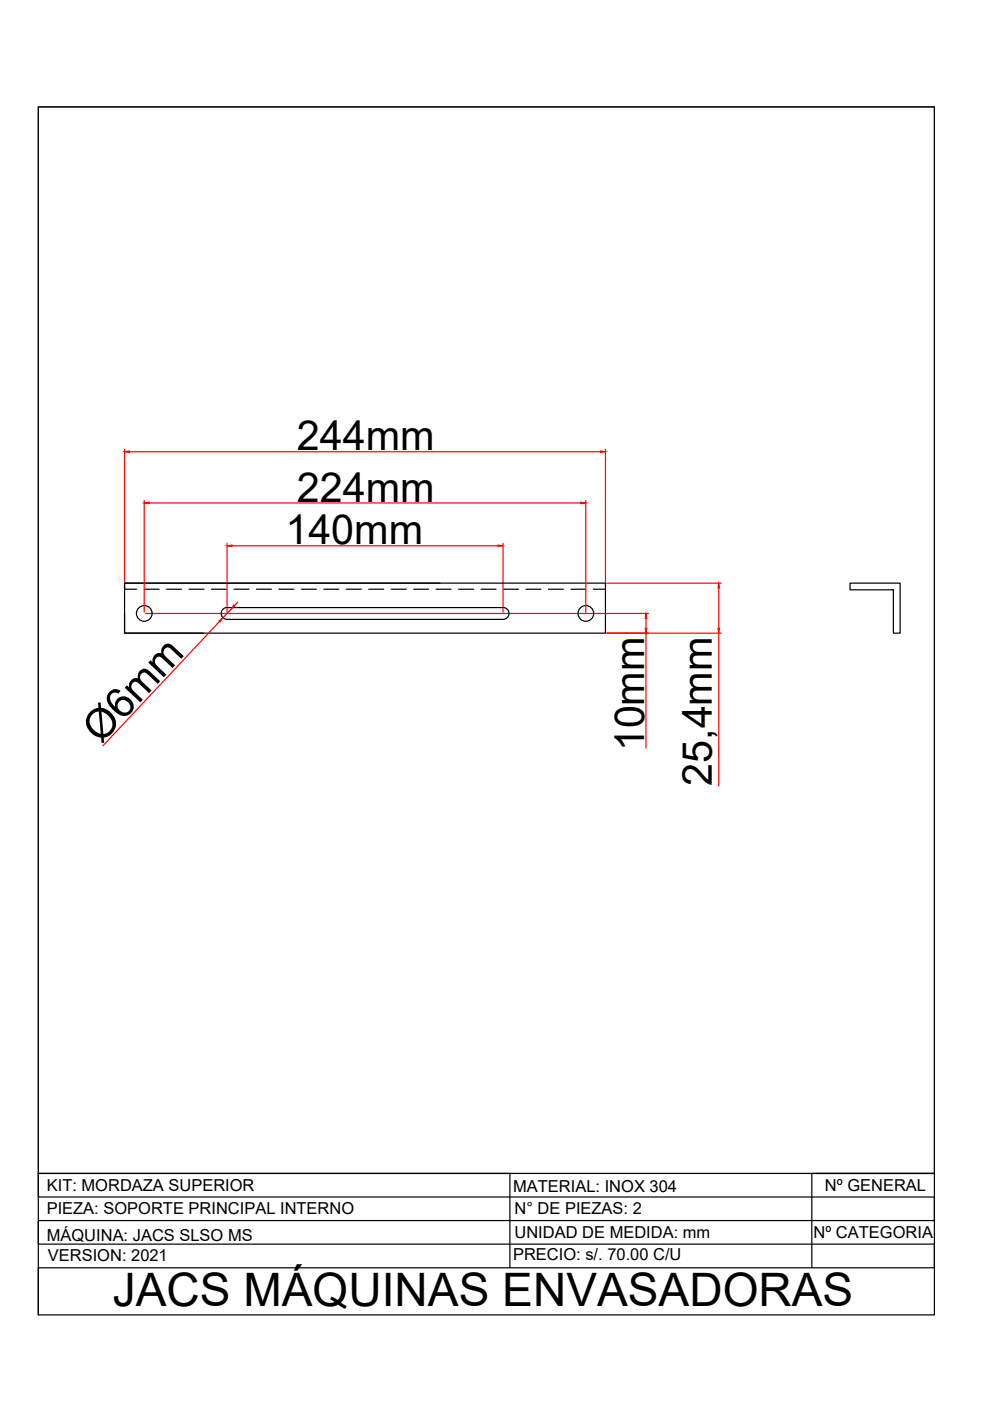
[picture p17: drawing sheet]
<svg xmlns="http://www.w3.org/2000/svg" width="210mm" height="297mm" viewBox="0 0 210 297" stroke-linecap="round" stroke-linejoin="round" font-family="sans-serif">
<defs><g id="words">
<text font-size="9.8" x="23.9" y="277">JACS MÁQUINAS ENVASADORAS</text>
<g font-size="8.8">
<text x="62.9" y="95.5">244mm</text>
<text x="62.9" y="106.4">224mm</text>
<text x="60.5" y="115.4">140mm</text>
<text x="21.4" y="157.9" transform="rotate(-47 21.4 157.9)">Ø6mm</text>
<text x="136.6" y="159.3" transform="rotate(-90 136.6 159.3)">10mm</text>
<text x="150.9" y="166.6" transform="rotate(-90 150.9 166.6)">25,4mm</text>
</g>
<g font-size="3.5">
<text x="9.9" y="257.5">PIEZA: SOPORTE PRINCIPAL INTERNO</text>
<text x="9.9" y="252.5">KIT: MORDAZA SUPERIOR</text>
<text x="108.8" y="252.6">MATERIAL: INOX 304</text>
<text x="109.1" y="257.5">N° DE PIEZAS: 2</text>
<text x="174.9" y="252.5">Nº GENERAL</text>
<text x="9.9" y="263.1">MÁQUINA: JACS SLSO MS</text>
<text x="109.1" y="262.4">UNIDAD DE MEDIDA: mm</text>
<text x="172.5" y="262.5">Nº CATEGORIA</text>
<text x="10.2" y="267.5">VERSION: 2021</text>
<text x="108.8" y="267.1">PRECIO: s/. 70.00 C/U</text>
</g>
</g></defs>
<!-- layer: 0 -->
<g fill="none" stroke="#000" stroke-width=".25">
<path d="M8.1 22.7h190v256.1h-190zM26.4 130.1v4.1h16.7M30.6 124.9h3.1M35.3 124.9h3.2M40.1 124.9h3.2M44.8 124.9h3.2M48.1 128.8h58.6a1.26 1.26 0 0 1 1.2 1.3 1.26 1.26 0 0 1-1.2 1.2h-58.6M48.2 128.8a1.26 1.26 0 0 0-1.3 1.3 1.26 1.26 0 0 0 1.3 1.2M49.6 124.9h3.2M54.4 124.9h3.1M59.1 124.9h3.2M63.9 124.9h3.2"/>
<path d="M68.7 124.9h3.1M73.4 124.9h3.2M78.2 124.9h3.2M82.9 124.9h3.2M87.7 124.9h3.2M92.5 124.9h3.1M93.3 123.6h-66.9v10.6h102v-10.6h-102v1.3h2.6M97.2 124.9h3.2M102 124.9h3.2M106.8 124.9h3.1M111.5 124.9h3.2M116.3 124.9h3.2"/>
<path d="M121 124.9h3.2M125.8 124.9h2.6M180.2 123.6h10.7v10.6h-1.5v-9.1h-9.2zM8.1 248.8h100v20M173.1 248.8h25M198.1 248.8h-190v5h190v5h-190v5h190v5h-190v10M198.1 248.8h-26v20"/>
<circle cx="30.6" cy="130.1" r="1.66"/>
<circle cx="124.2" cy="130.1" r="1.66"/>
</g>
<g fill="none" stroke="#f00" stroke-width=".25">
<path d="M26.4 95.3v28.1M27.4 95.8h99.9M128.4 95.3v28.1M30.6 106.1v23.7M31.6 106.6h91.5M48.1 115.2v14.6M49.2 115.7h56.4M106.7 115.2v14.6M124.2 106.1v23.7M30.9 130.1h106.6M46.6 131.7l-24.8 26.4M49 129.2l-1.7 1.8"/>
<path d="M50.4 127.6l-.7 .8M128.6 123.6h24.3M128.6 134.2h24.3M137 131.1v2.1M137 134.2v24.4M152.4 124.7v8.5M152.4 134.2v32.4"/>
</g>
<g fill="#f00" stroke="#f00" stroke-width=".21">
<path d="M152.4 123.6l.2 1.1h-.4z"/>
<path d="M152.2 133.2h.4l-.2 1z"/>
<path d="M48.1 115.7l1.1-.2v.4z"/>
<path d="M105.6 115.5l1.1 .2-1.1 .2z"/>
<path d="M137 130.1l.2 1h-.4z"/>
<path d="M136.8 133.2h.4l-.2 1z"/>
<path d="M26.4 95.8l1-.2v.3z"/>
<path d="M127.3 95.6l1.1 .2-1.1 .1z"/>
<path d="M49.6 128.3l.2 .2-.8 .7z"/>
<path d="M46.4 131.6l.9-.6-.6 .9z"/>
<path d="M30.6 106.6l1-.2v.4z"/>
<path d="M123.1 106.4l1.1 .2-1.1 .2z"/>
</g>
<path d="M8.1 22.7h190v226.1h-190z" fill="none" stroke="#000" stroke-width=".21"/>
<use href="#words"/>
</svg>
